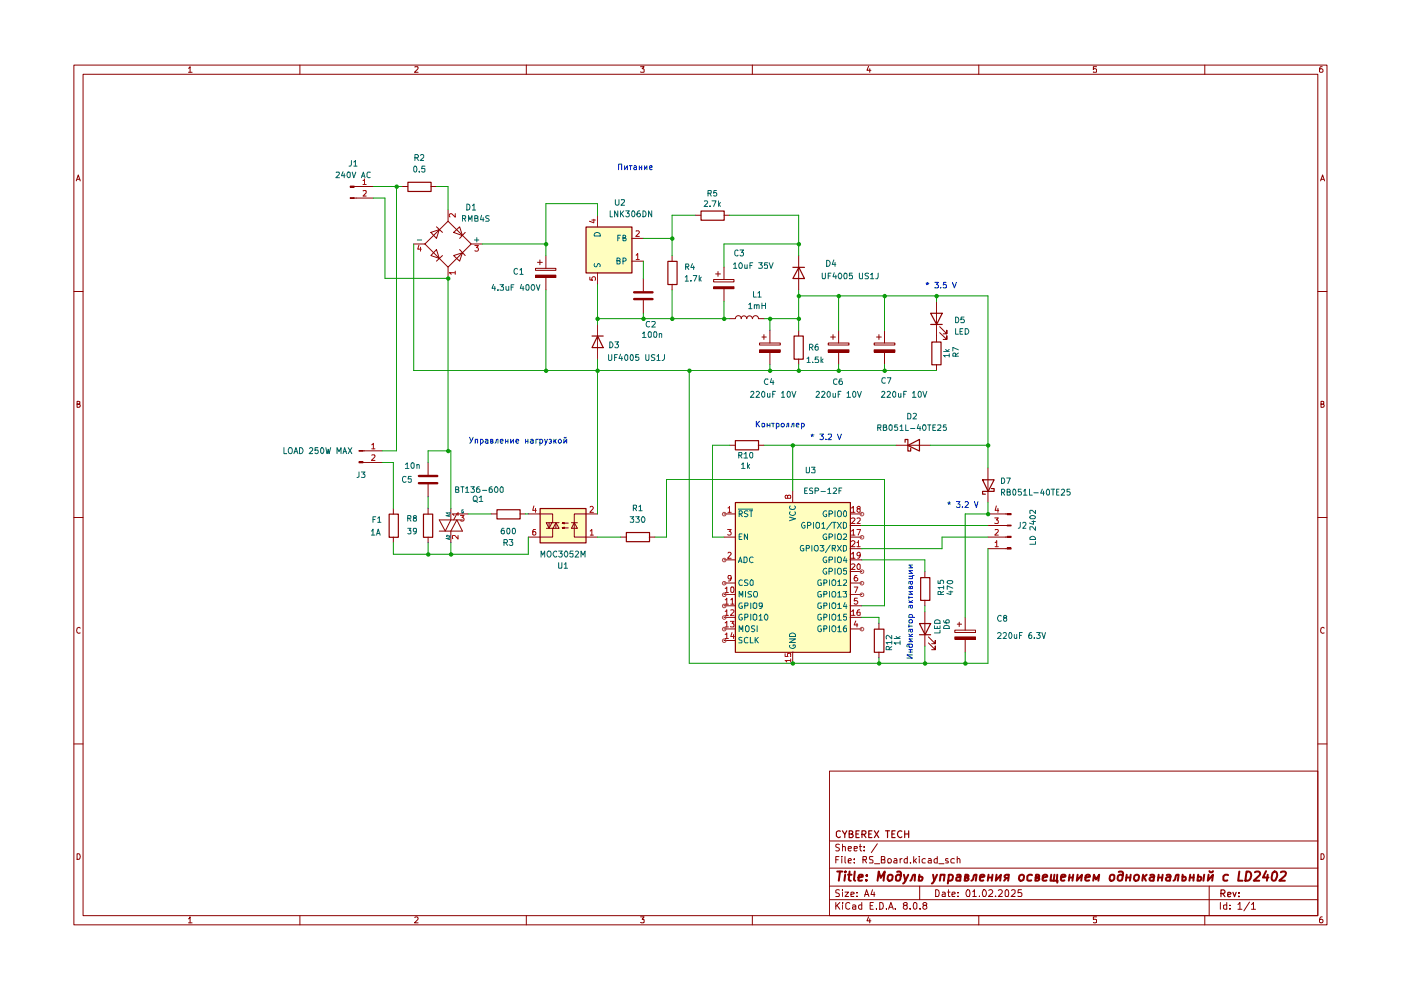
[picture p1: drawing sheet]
<svg xmlns="http://www.w3.org/2000/svg" width="297mm" height="210mm" viewBox="0 0 297 210" stroke-linecap="round" stroke-linejoin="round" font-family="sans-serif">
<g fill="none" stroke="#8c0000" stroke-width=".21">
<path d="M15.7 13.8h265.6v182.3h-265.6zM17.6 15.7h261.8v178.4h-261.8zM40 14.5l.3-.4v1.2M40 15.3h.7M63.6 13.8v1.9M88 14.2l.6-.1v.4l-.7 .8h.7M111.6 13.8v1.9M135.8 14.1h.8l-.5 .5 .5 .1v.5h-.8M159.5 13.8v1.9M184.1 14.1l-.3 .8h.9M184.4 14.6v.7M207.5 13.8v1.9"/>
<path d="M232.5 14.1h-.7v.6l.2-.1 .5 .1-.1 .6-.6-.1M255.4 13.8v1.9M280.3 14.1l-.4 .1a.94 .94 0 0 0 0 1.1h.4l.2-.1v-.4l-.3-.2h-.2l-.3 .2M16.2 38.4l.4-1.3 .4 1.3M16.3 38h.6M280 38.4l.4-1.3 .4 1.3M280.1 38h.6M15.7 61.8h1.9M279.4 61.8h1.9M16.3 85.7l.6-.1v-.4l-.6-.1v1.3h.5l.2-.5-.3-.2M280.1 85.7l.6-.1v-.4l-.6-.1v1.3l.6-.1 .1-.4-.3-.2M15.7 109.7h1.9"/>
<path d="M279.4 109.7h1.9M17 133.2l-.2-.2a.65 .65 0 0 0-.5 .6 .65 .65 0 0 0 .5 .7l.2-.1M280.8 133.2l-.3-.2a.65 .65 0 0 0-.5 .6 .65 .65 0 0 0 .5 .7l.3-.1M15.7 157.7h1.9M279.4 157.7h1.9M175.9 163.5h103.5v30.6h-103.5zM175.9 178.3h103.5M178 179.1l-.5-.1-.3 .2v.3l.8 .5-.3 .4-.5-.1M178.6 179.6l.6-.1v.9M178.6 179v1.4M179.8 179.9l.7-.1-.1-.3h-.5l-.1 .2 .1 .6h.5M181.1 179.9l.7-.1-.1-.3h-.6v.8h.6"/>
<path d="M182.2 179.5h.5M182.4 179v1.2l.3 .2M183.2 179.5v.2M186 178.9l-1.3 1.9M16.3 181a.66 .66 0 0 1 .7 .5 .66 .66 0 0 1-.2 .7h-.5zM40 194.8l.3-.4v1.3M40 195.7h.7M63.6 194.1v2M88 194.6l.4-.2 .2 .4-.7 .9h.7M111.6 194.1v2M135.8 194.4h.8l-.5 .5 .5 .1v.6h-.8M159.5 194.1v2"/>
<path d="M175.9 190.8h103.5M175.9 187.9h103.5M175.9 184.1h103.5M177.2 191.3v1.5M177.2 182.3h.5M177.5 191.9l.6 .9M177.9 181.6h-.7v1.4M178 188.7h-.7v.6a.53 .53 0 0 1 .5 .2 .53 .53 0 0 1 .1 .6h-.7M178.1 191.3l-.9 .9M178.5 181.6v.1M178.5 182v1M178.6 191.3v.2"/>
<path d="M178.6 188.6v.2M178.6 189.1v1M178.6 191.9v.9M179.2 189.1h.7l-.7 1h.7M179.2 181.6v1.2l.1 .2M179.8 182.5l.7-.1-.2-.4-.4 .1-.1 .7 .1 .2h.5M180.2 191.5l-.5-.2-.4 .4 .1 .9 .3 .2 .5-.2M180.4 189.7l.7-.2-.1-.3h-.6v.9h.6M180.8 191.9h.4l.2 .1v.8M181.1 182.9v.1M181.1 182.1v.2M181.4 192.2l-.6 .1v.4h.6"/>
<path d="M181.7 190v.1M181.7 189.2v.1M182.7 191.9h-.4l-.3 .2v.4l.3 .3 .4-.1M182.7 191.3v1.5M183 182.3h.6v-.7h-.6v1.4M183.2 180.3v.1M183.3 190.1l.4-1.5 .5 1.5M183.3 182.3l.4 .7M183.4 189.7h.7M184.1 194.4l-.3 .8h.9M184.4 194.8v.9M184.5 192h.5"/>
<path d="M185 188.6l-.3 1.1h.8M185.1 181.6h-.7a.53 .53 0 0 0 0 .6 .53 .53 0 0 0 .6 .2v.6h-.7M185.2 191.3h-.7v1.5h.7M185.3 189.1v1M185.4 183.1h1.1M185.8 192.6v.2M186.5 191.3l.7 .2v1.1l-.3 .2h-.4zM186.9 182.3l.6-.2 .1-.2-.1-.3h-.6v1.4h.6l.1-.6-.3-.1M188 192.6v.2M188.3 182.1a.45 .45 0 0 1 .7 .2l-.1 .6-.6 .1zM188.4 192.8l.5-1.5 .5 1.5M188.6 192.4h.6"/>
<path d="M189.6 182.1l.4-.1 .2 .3v.7h-.6l-.1-.4 .7-.2M189.8 192.6v.2M190.8 182v1M191.3 182l-.5 .3M191.9 191.9h-.3l-.1-.3a.46 .46 0 0 1 .4-.3 .46 .46 0 0 1 .5 .3l-.1 .3-.6 .1a.43 .43 0 0 0-.1 .6 .43 .43 0 0 0 .6 .1 .43 .43 0 0 0 .1-.6l-.2-.2M192.4 181.6v1.4h-.5l-.2-.7 .2-.3 .5 .1M193 192.6v.2M193 182.9v.1M193.7 191.5l.4-.2 .3 .3v.9l-.3 .3a.82 .82 0 0 1-.4-1.3zM193.7 181.6v1.4M193.9 182.5l.4 .5M194.3 182l-.6 .6"/>
<path d="M194.9 181.6v.1M194.9 182v1M195 187.9v2.9M195.1 192.6v.2M195.9 191.9l-.2-.2 .2-.4 .6 .3-.2 .3h-.4l-.2 .2v.4l.2 .3a.45 .45 0 0 0 .5-.2 .45 .45 0 0 0 0-.5l-.2-.2M196.2 182.1a.45 .45 0 0 0-.7 .2l.1 .6 .6 .1M196.8 182.1l.5-.1 .1 .3v.7h-.6v-.4l.6-.2M198.4 188.6a.8 .8 0 0 1 .8 .6 .8 .8 0 0 1-.3 .9h-.5zM198.7 181.6v1.4l-.6-.1-.1-.6a.45 .45 0 0 1 .7-.2M199.1 183.1h1.1M199.8 189.2l.4-.1 .2 .2v.8h-.6l-.1-.4 .7-.2M200.9 189.1h.5"/>
<path d="M201 182.1h-.5v.4l.6 .2-.1 .3h-.5M201.1 188.6v1.3l.1 .2h.2M201.8 189.7l.7-.2-.1-.4h-.4l-.2 .2v.6l.1 .2h.5M202.4 182.1a.52 .52 0 0 0-.8 .2l.2 .7h.6M202.9 182.2l.2-.2 .4 .1v.9M202.9 181.6v1.4M203.1 190v.1M203.1 189.2v.1M205.1 188.6a.89 .89 0 0 1 .4 1.5h-.4l-.3-.5 .1-.6zM206.2 189.1l.4-.5v1.5M206.2 190.1h.8M207.5 194.1v2"/>
<path d="M207.7 190v.1M208.4 188.7l.2-.1a.87 .87 0 0 1 .3 1.5h-.5l-.1-.5zM209.6 188.8l.6-.2 .3 .5-.1 .2-.9 .8h1M211.1 190v.1M211.7 188.8l.6-.2 .2 .4-.1 .3-.7 .8h.8M213.2 188.8l.2-.2a.96 .96 0 0 1 .3 1.5h-.4l-.2-.3zM214.5 188.8l.1-.2 .5 .1 .1 .6-.8 .8h.8M216.6 188.6h-.7l-.1 .7h.8v.7h-.8M232.5 194.4h-.7v.6h.7v.6h-.7M255.4 194.1v2M256.4 187.9v6.2M258.7 191.3v1.5"/>
<path d="M260.1 191.9h-.7v.7l.3 .2 .4-.1M260.1 191.3v1.5M260.8 192.6v.2M260.8 191.9v.1M262.5 191.8l.4-.5v1.5M262.5 192.8h.8M264.9 191.3l-1.2 1.8M265.3 191.8l.5-.5v1.5M265.3 192.8h.9M280.1 181a.66 .66 0 0 1 .6 .5 .66 .66 0 0 1-.2 .7h-.4zM280.3 194.4a.72 .72 0 0 0-.5 .5 .72 .72 0 0 0 .2 .8l.4-.1a.42 .42 0 0 0 0-.6 .42 .42 0 0 0-.6 0l-.1 .2"/>
</g>
<g fill="none" stroke="#8c0000" stroke-width=".25">
<path d="M178.2 176.2l-.4-.1-.5 .4v.7l.5 .4 .4-.2M178.6 176.1l.5 .8 .4-.8M179.1 176.9v.7M180 176.8h.6l.2-.2-.1-.4-.7-.1v1.5h.6l.3-.3v-.2l-.3-.3M181.5 176.8h.5M182.2 176.1h-.7v1.5h.7M182.8 176.9h.5l.3-.2-.1-.5-.7-.1v1.5M183.1 176.9l.5 .7M184.2 176.8h.5M184.9 176.1h-.7v1.5h.7M185.4 176.1l.9 1.5M186.3 176.1l-.9 1.5"/>
<path d="M187.7 176.1h.9M188.2 176.1v1.5M189.1 176.8h.5M189.8 176.1h-.7v1.5h.7M191.2 176.2a.67 .67 0 0 0-.9 .6 .67 .67 0 0 0 .8 .7l.1-.1M191.8 176.8h.9M191.8 176.1v1.5M192.7 176.1v1.5M258.9 189.4h.7l.1-.5-.2-.2h-.6v1.4M259.2 189.4l.5 .7M260.3 189.7l.7-.2-.1-.2h-.6v.7h.6M261.4 189.2l.3 .9 .4-.9"/>
<path d="M262.7 190v.1M262.7 189.3v.1"/>
</g>
<g fill="none" stroke="#8c0000" stroke-width=".42">
<path d="M177.5 184.8h1.1M178.1 184.8l-.3 1.9M179.2 185.5l-.2 1.2M179.3 184.8l-.2 .1 .1 .1 .1-.2-.1 .2M179.8 185.5h.8M180.1 184.8l-.1 1.7 .4 .2M181.2 184.8l-.1 1.7 .2 .2M182 186.1l.9-.2v-.4h-.6l-.2 .2-.1 .9h.8M183.7 186.6v.1M183.8 185.5v.2M186.1 186.7l.2-1.9 .4 1.3 .9-1.3-.3 1.9M188.3 185.6l.6-.1 .4 .3-.2 .8-.3 .1a.46 .46 0 0 1-.6-.4z"/>
<path d="M190.2 184.9l.5-.1 .4 .3-.4 1.5-.5 .1-.3-.1v-.8a.72 .72 0 0 1 1.1-.3l.1 .1M191.6 185.5l.4 1.2M192.6 185.5l-.6 1.2-.5 .6M193 186.7l.2-.1 .4-1.1h.4l-.1 1.2M194.9 185.5l-.1 1.2 .7-.1v-.6l-.6-.1M197.8 185.5l.3 1.2M198.7 185.5l-.6 1.2-.5 .6M199.3 186.7l.1-1.2h.9l-.2 1.2M201.1 185.5a.6 .6 0 0 1 1 .3l-.2 .8-.4 .1-.5-.1M201.2 185.5l-.2 1.8M202.9 185.5h.8l-.1 1.2M203.7 185.9l-.7 .1-.3 .2v.4h.9"/>
<path d="M204.6 186.1l.6-.1 .2-.2-.1-.3h-.6l-.2 1.2h.5l.4-.2-.1-.4h-.3M206 186.7l.3-.2 .2-1h.6l-.2 1.2M207.7 186.1l1-.2v-.4a.6 .6 0 0 0-.9 .2v.9h.7M209.5 186.1h.9M209.6 185.5l-.2 1.2M210.4 185.5l-.1 1.2M211.3 185.5l-.2 1.2 1.1-1.2-.2 1.2M213.4 186.1l-.5 .6M213.7 186.1h-.6l-.1-.4 .3-.2h.6l-.2 1.2M216.2 185.6l.6-.1 .3 .3-.1 .8-.4 .1a.46 .46 0 0 1-.6-.4zM218.8 185.5a.72 .72 0 0 0-1 .3v.8l.3 .1 .6-.1M219.6 186.1l.6-.1 .1-.2v-.3h-.6l-.2 1.2h.5l.3-.2v-.4h-.3"/>
<path d="M221.1 186.1l.9-.2v-.4a.6 .6 0 0 0-.9 .2v.9h.8M222.9 185.5l-.2 1.2h1.4l.1-1.2M223.6 185.5l-.2 1.2M224.1 186.7h.1v.5M224.9 186.1l.9-.2v-.4h-.5l-.3 .2v.9h.7M226.7 186.1h.8M226.8 185.5l-.2 1.2M227.5 185.5l-.1 1.2M228.5 185.5l-.2 1.2 1.1-1.2-.2 1.2M230.2 186.1l.9-.2-.1-.4a.6 .6 0 0 0-.8 .2v.9h.7M231.8 186.7l.1-1.2 .5 1 .6-1-.1 1.2M235.4 185.6l.3-.1 .6 .1v.7l-.5 .4-.5-.1-.1-.3z"/>
<path d="M237.2 184.9a.6 .6 0 0 1 .9 .2l-.1 1.2a.52 .52 0 0 1-.6 .4 .52 .52 0 0 1-.5-.4l.1-.5a.63 .63 0 0 1 1-.2M238.8 186.1h.8M238.9 185.5l-.2 1.2M239.7 185.5l-.1 1.2M240.6 185.6l.3-.1h.4l.2 .3-.1 .5a.52 .52 0 0 1-.5 .4 .52 .52 0 0 1-.5-.4zM242.4 185.5l-.2 1.2M242.5 186l.5 .7M243.1 185.5l-.8 .6M243.9 185.5h.7v1.2M244.7 185.9l-.6 .1-.4 .2 .1 .4h.8M245.6 186.1h.8M245.7 185.5l-.2 1.2"/>
<path d="M246.5 185.5l-.2 1.2M247.4 185.5h.7l-.1 1.2M248.2 185.9l-.7 .1-.3 .2 .1 .4h.7M248.8 186.7l.3-.2 .3-1h.5l-.2 1.2M250.7 185.5v1.2l.5-.1 .2-.1-.1-.5-.6-.1M252.3 186.1h.8M252.3 185.5l-.1 1.2M253.1 185.5l-.1 1.2M254 185.5l-.1 1.2 .7-.1v-.6l-.6-.1M255.3 185.5l-.2 1.2M256.2 185.5l-.1 1.2 1.1-1.2-.2 1.2M256.4 184.7l.1 .2a.45 .45 0 0 0 .7-.2"/>
<path d="M260.4 185.5a.72 .72 0 0 0-1 .3l.1 .8h.7M262.8 184.8l-.3 1.9h.9M264.3 184.8h.4a1.05 1.05 0 0 1 .5 1.2 1.05 1.05 0 0 1-1.2 .7zM266.1 185l.7-.2 .3 .2 .1 .4-1.4 1.3h1.2M268.4 184.7l-.6 1.4h1.1M268.8 185.5l-.2 1.2M269.8 185.1l.6-.3a1.15 1.15 0 0 1-.3 1.9l-.3-.1-.2-.3zM271.6 185l.7-.2 .4 .3-.2 .5-1.3 1.1h1.2"/>
</g>
<g fill="#fffebf">
<path d="M124.2 48.1h9.7v9.7h-9.7z"/>
<path d="M155.9 106.5h24.4v31.8h-24.4z"/>
<path d="M114.5 107.8h9.7v7.3h-9.7z"/>
</g>
<path d="M185.3 72.7h4.4v.5h-4.4zM185.3 74.2h4.4v.5h-4.4zM185.8 71.5h1.1M186.4 71v1" fill="none" stroke="#8c0000" stroke-width=".21"/>
<path d="M185.3 74.2h4.4v.5h-4.4z" fill="#8c0000"/>
<g fill="none" stroke="#8c0000" stroke-width=".21">
<path d="M85.3 39.5h1.1M91.4 39.5h1.1M87.7 51.7h2.4M90.1 51.7l4.9-4.8 4.9 4.8-4.9 4.9zM91.4 49.3l1.7-.6-.6 1.8zM92.5 52.9l.6 1.9-1.7-.6zM92.5 48.1l1.3 1.2M93.8 54.2l-1.3 1.2M95 44.4v2.5M95 56.6v2.4M96.2 49.3l1.3-1.2 .5 1.9zM96.2 54.2l1.8-.6-.5 1.8z"/>
<path d="M97.5 52.9l1.1 1.3M98.6 49.3l-1.1 1.2M99.9 51.7h2.4M113.5 56.9h4.4v.4h-4.4zM113.5 58.3h4.4v.5h-4.4zM114 55.6h1M114.5 55.1v1M126.7 45.6v2.5M126.7 57.8v2.5M133.9 55.4h2.5M133.9 50.5h2.5M136.4 59v2.7"/>
<path d="M142.5 54.2v1.2M136.4 63.7v2.7M142.5 60.3v1.2M187.5 70v2.7M187.5 74.7v2.6M198.5 63.9v8.6M198.5 77.3v1.3M199.2 70.5l1.5 1.5v-.8v.8h-.7M199.2 69.3l1.5 1.5v-.8v.8h-.7M190 94.4h7.3"/>
</g>
<path d="M86.5 38.7h4.9v1.9h-4.9zM124.2 48.1h9.8v9.8h-9.8zM141.6 55.4h2v4.9h-2zM197.3 66.4h2.5l-1.2 2.4zM197.3 68.8h2.5M197.6 72.5h1.9v4.8h-1.9zM191.9 93.8v-.6h.6v2.4h.6v-.6M192.5 94.4l2.4-1.2v2.4z" fill="none" stroke="#8c0000" stroke-width=".25"/>
<path d="M88.5 50.9h.9M100.6 50.9h.9M101.1 50.4v.9M126.1 49.5a.67 .67 0 0 1 .8-.2 .67 .67 0 0 1 .4 .7h-1.3zM126.1 55.9l-.1 .5 .2 .2h.3l.3-.7 .5 .2-.1 .5M130.8 55.3h.5l.2-.4-.3-.2h-.4v1.3h.5l.2-.2v-.3l-.3-.2M131 50.5h.4M131.6 49.9h-.6v1.2M132.1 55.4l.6-.1 .1-.4-.3-.2h-.4v1.3M132.1 50.5l.5-.1v-.4l-.5-.1v1.2h.5l.2-.5-.4-.1" fill="none" stroke="#006664" stroke-width=".21"/>
<path d="M88.8 52l-.2 .8h.7M89.2 52.4v.9M96.5 57.8h-1.3l.5 .4M96.5 45.3v.8l-.8-.8-.5 .3 .2 .4M96.5 57.5v.7M100.7 52.1h.7l-.4 .4 .4 .2-.1 .5h-.6M125.1 58.8v.6h.5l-.1-.5 .2-.2h.4l.1 .1v.6M125.5 46.7h.7M125.9 46.5v.7l-.9-.3M134.9 54.1l.3-.3v1.2M134.9 49l.5-.1 .2 .4-.8 .8h.8M134.9 55h.7" fill="none" stroke="#b40000" stroke-width=".21"/>
<path d="M134.5 62h3.8M134.5 63.4h3.8" fill="none" stroke="#8c0000" stroke-width=".51"/>
<path d="M113.5 58.3h4.4v.5h-4.4z" fill="#8c0000"/>
<g fill="none" stroke="#8c0000" stroke-width=".21">
<path d="M115.7 54.2v2.7M115.7 58.8v2.7M147.4 45.6h1.2M153.5 45.6h1.2M126.7 68.7v7.4M154.7 94.4h1.2M160.8 94.4h1.2M209.5 99.2v7.3M153.5 109h2.4M153.5 113.9h2.4M153.5 118.7h2.4M168.1 104.1v2.4"/>
<path d="M180.3 109h2.4M180.3 113.9h2.4M180.3 118.7h2.4M180.3 116.3h2.4M180.3 111.4h2.4M153.5 126.1h2.4M153.5 128.4h2.4M153.5 130.9h2.4M153.5 133.3h2.4M153.5 135.8h2.4M153.5 123.6h2.4M168.1 138.3v2.3"/>
<path d="M180.3 126.1h2.4M180.3 128.4h2.4M180.3 130.9h2.4M180.3 133.3h2.4M180.3 121.2h2.4M180.3 123.6h2.4M202.4 133.6h4.4v.5h-4.4zM202.4 135h4.4v.6h-4.4zM202.9 132.3h1M203.4 131.9v.9"/>
</g>
<path d="M148.6 44.7h4.9v2h-4.9zM125.5 71.2h2.4M126.7 71.2l1.2 2.5h-2.4zM155.9 93.4h4.9v2h-4.9zM155.9 106.6h24.4v31.7h-24.4zM208.3 101.7h2.5l-1.3 2.5zM210.2 103.6h.6v.6h-2.5v.6h.6" fill="none" stroke="#8c0000" stroke-width=".25"/>
<g fill="none" stroke="#006664" stroke-width=".21">
<path d="M156.5 119.3l.5-1.2 .3 1.2M156.5 107.9h3.1M156.6 119h.6M156.7 109l.6-.1v-.5l-.6-.1v1.3M156.7 113.8h.4M157 109l.4 .6M157.3 113.2h-.6v1.2h.6M157.7 118.1h.5l.2 .3v.6l-.3 .3h-.4zM158.5 113.2v1.2l-.7-1.2v1.2M158.6 108.4l-.5-.1-.3 .2 .2 .4 .6 .3-.3 .4-.5-.1M158.9 108.3h.7M159.3 108.3v1.3"/>
<path d="M159.7 118.2l-.5-.1-.3 .3 .1 .7 .3 .2 .4-.1M167.4 109.6l1.3 .4-1.3 .4M167.6 108.5l-.2 .2a.6 .6 0 0 0 .7 .6 .6 .6 0 0 0 .5-.8h-.1M167.6 107.3l-.2 .2a.65 .65 0 0 0 .6 .5 .65 .65 0 0 0 .7-.5l-.2-.2M170.3 115.7h-.4a.61 .61 0 0 0-.2 .7 .61 .61 0 0 0 .7 .4v-.5h-.2M170.6 110.8l-.1-.1a.64 .64 0 0 0-.6 .6 .64 .64 0 0 0 .5 .7l.3-.2v-.4h-.3M170.9 116.2h.6v-.5h-.6v1.1M171.2 111.4h.5l.3-.4-.3-.3h-.5v1.3M172.1 115.7v1.1M172.5 110.7v1.3M172.9 115.7h.4l.1 .1a.65 .65 0 0 1-.4 1h-.1a.67 .67 0 0 1 0-1.1zM173.2 110.7l.5 .2v.9l-.5 .2a.86 .86 0 0 1 0-1.3z"/>
<path d="M173.9 115.7h.8l-.5 .4 .5 .2-.1 .5h-.7M174.2 111.1l.4-.4v1.3M174.2 112h.7M175.3 113.3a.61 .61 0 0 0-.8 .3 .61 .61 0 0 0 .3 .8h.5v-.5h-.2M175.3 108.4l-.2-.1a.6 .6 0 0 0-.6 .7 .6 .6 0 0 0 .8 .5v-.4h-.2M175.3 118.1h-.5a.66 .66 0 0 0-.3 .7 .66 .66 0 0 0 .6 .5l.2-.1v-.4h-.2M175.8 113.9h.5l.2-.3-.1-.3-.6-.1v1.2M175.8 109l.6-.1 .1-.4-.2-.2h-.5v1.3M175.8 118.7l.6-.1 .1-.3-.1-.2h-.6v1.2M176 115.6l-1 1.6M176.4 110.7l-1.1 1.6M176.4 116.2h.6l.1-.5h-.7v1.1"/>
<path d="M176.5 110.7h.8M176.7 116.2l.4 .6M176.9 110.7v1.3M177 108.3v1.3M177 113.2v1.2M177 118.1v1.2M177.5 115.7l.9 1.1M177.5 110.7l.9 1.3M177.8 113.2a.46 .46 0 0 1 .6 .4l-.2 .8h-.5a.86 .86 0 0 1 .1-1.2zM177.8 108.3a.46 .46 0 0 1 .6 .4v.4a.46 .46 0 0 1-.6 .5 .86 .86 0 0 1 0-1.3zM178.4 115.7l-.9 1.1M178.4 110.7l-.9 1.3"/>
<path d="M178.8 113.3h.7v.4l-.8 .7h.8M178.8 115.7h.5l.2 .2v.7l-.3 .2h-.4zM178.8 110.7h.4l.3 .4v.6l-.3 .3h-.4zM178.9 108.5l.3-.2 .3 .2v.8l-.3 .3a.72 .72 0 0 1-.3-1.1zM179.2 118l-.4 .9h.8M179.4 118.4v.9M156.7 126.6v-1.2l.4 .8 .4-.8v1.2M156.7 133.9v-1.2l.4 .8 .4-.8v1.2M157.3 127.8h-.4a.61 .61 0 0 0-.3 .8 .61 .61 0 0 0 .8 .3v-.4h-.3M157.3 130.3l-.1-.1a.64 .64 0 0 0-.6 .6 .64 .64 0 0 0 .5 .7l.3-.2v-.3h-.3M157.3 135.2l-.4-.1-.3 .3 .1 .2 .6 .3v.3l-.7 .1M157.4 123l-.3-.1a.67 .67 0 0 0-.5 .5 .67 .67 0 0 0 .3 .7l.5-.1"/>
<path d="M157.9 128.4h.7v-.5l-.7-.1v1.2M157.9 130.9l.7-.1v-.4l-.2-.2h-.5v1.3M158.1 132.8l.5-.1a.86 .86 0 0 1 0 1.2l-.5-.1zM158.1 125.4v1.2M158.6 135.2l-.4-.1-.4 .3v.7l.3 .2 .5-.1M158.6 123h-.7v.4l.5 .2 .2 .4-.2 .1h-.6M159.1 135.1v1.2h.6M159.2 123l.2-.1 .3 .3v.8l-.2 .1h-.3l-.2-.4zM159.2 127.8v1.2M159.2 130.2v1.3M159.3 125.5h-.6l-.1 .2 .2 .3h.3l.2 .4-.1 .2h-.6M159.7 128l.2-.2h.4l.1 .2v.9l-.2 .1-.5-.1z"/>
<path d="M159.7 130.4l.2-.2 .5 .2v.9l-.2 .2-.5-.2zM159.9 125.6l.2-.2 .4 .2 .1 .6-.2 .4h-.5l-.1-.4zM160 132.8l-.5-.1-.2 .1v.4l.7 .3-.2 .4h-.5M160.1 135.1v1.2M160.3 135.6l.5 .7M160.5 132.7v1.2M160.8 135.1l-.7 .7M161 130.6l.3-.4v1.3M161 131.5h.6M161.6 128.4l-.2 .2-.4-.1v-.6l.5-.1 .1 .2-.1 .9-.5 .1M162.4 130.2a.68 .68 0 0 1 .4 .7 .68 .68 0 0 1-.4 .6 .75 .75 0 0 1 0-1.3zM167.4 135.5h1.3l-1.3 .7h1.3"/>
<path d="M167.5 136.8l-.1 .1a.6 .6 0 0 0 .6 .6 .6 .6 0 0 0 .6-.7l-.5-.1v.3M167.5 134.5a.66 .66 0 0 1 .8-.3 .66 .66 0 0 1 .4 .8h-1.3zM174.1 130.3l-.4-.1-.3 .4v.5l.2 .3 .3 .1 .3-.2v-.3h-.3M174.1 132.8l-.4-.1-.3 .3v.6l.3 .3 .5-.1v-.5h-.3M174.1 127.8h-.5l-.2 .3v.7a.52 .52 0 0 0 .8 .1v-.4h-.3M174.1 123l-.4-.1-.3 .4v.6l.2 .2 .6-.1v-.4h-.3M174.1 125.5a.45 .45 0 0 0-.7 .1v.7l.2 .3 .6-.1v-.4h-.3M174.7 130.9l.6-.1v-.5l-.6-.1v1.3M174.7 133.3h.6v-.5l-.6-.1v1.2M174.7 128.4h.6v-.6h-.6v1.2M174.7 123.6l.6-.1v-.5l-.6-.1v1.2M174.7 126h.6v-.5l-.6-.1v1.2"/>
<path d="M175.3 120.6l-.2-.1a.64 .64 0 0 0-.6 .6 .64 .64 0 0 0 .6 .7l.2-.1v-.5h-.2M175.8 121.2h.5l.2-.5-.2-.2h-.5v1.3M175.9 122.9v1.2M175.9 125.4v1.2M175.9 127.8v1.2M175.9 130.2v1.3M175.9 132.7v1.2M176.4 130.4l.3-.2 .4 .2 .1 .7-.3 .4-.5-.2zM176.4 123.1l.3-.2 .3 .1a.87 .87 0 0 1 0 1.1h-.5l-.1-.3zM176.4 125.6l.3-.2 .4 .2 .1 .6-.2 .4h-.5l-.1-.4zM176.5 132.8h.5l.2 .3-.1 .7-.2 .1h-.4l-.1-.4zM176.5 127.8h.5a.77 .77 0 0 1-.1 1.2l-.4-.1a.87 .87 0 0 1 0-1.1z"/>
<path d="M177 120.5v1.3M177.6 130.6l.4-.4v1.3M177.6 133h.2l.2-.3v1.2M177.6 128.2l.4-.4v1.2M177.6 123.3h.2l.2-.4v1.2M177.6 125.7l.4-.3v1.2M177.6 131.5h.8M177.6 133.9h.8M177.6 129h.8M177.6 124.1h.8M177.6 126.6h.8M177.8 120.5a.46 .46 0 0 1 .6 .4v.4a.46 .46 0 0 1-.6 .5 .86 .86 0 0 1 0-1.3z"/>
<path d="M178.7 125.4h.8l-.3 .4 .3 .2v.5h-.8M178.8 123h.7v.4l-.8 .7h.8M179.2 127.8l-.4 .8h.8M179.4 132.7h-.2a.93 .93 0 0 0-.3 1.2h.4l.2-.1v-.5l-.6-.1-.1 .1M179.4 128.2v.8M179.5 130.2h-.6l-.1 .6h.7v.5l-.2 .2h-.3l-.2-.2M179.5 120.5h-.6l-.1 .6 .6-.1 .1 .6-.2 .2h-.3l-.2-.2"/>
<circle cx="178" cy="118.7" r=".58"/>
</g>
<g fill="none" stroke="#b40000" stroke-width=".21">
<path d="M154.3 112.3h.7l-.4 .4 .4 .2-.1 .5h-.6M154.3 107.7l.4-.3v1.2M154.3 117.3l.5-.2 .2 .3-.7 1h.7M154.3 108.6h.7M167 105.2v-.1l.5-.1 .1 .1v.5l-.5 .1-.1-.6-.3-.1a.42 .42 0 0 0-.2 .7h.4l.1-.3M180.5 112.6l.4-.3v1.2M180.5 107.7l.4-.3v1.2M180.5 117.4l.4-.3v1.3M180.5 119.6l.5-.1 .3 .3-.8 .9h.8M180.5 114.8l.5-.2 .3 .3-.1 .3-.7 .7h.8M180.5 109.9l.5-.1 .3 .3-.8 .9h.8M180.5 108.6h.8"/>
<path d="M180.5 113.5h.8M180.5 118.4h.8M181.7 112.3h.8l-.6 1.2M181.7 115.1l.3-.5v1.3M181.7 109.9h.7v.4l-.7 .7h.7M181.7 115.9h.7M181.9 119.6l.2-.1 .3 .3v.8l-.2 .1-.3-.1a.78 .78 0 0 1 0-1zM181.9 107.9l-.2-.3 .2-.2h.3l.2 .4-.5 .1-.2 .2v.3l.2 .2 .5-.1v-.5l-.2-.1M182.4 117.6v.2l-.5 .1-.1-.1-.1-.5 .2-.2 .5 .2v.7l-.2 .3-.3 .1M153.8 124.8l.3-.3v1.1M153.8 127.2l.3-.4v1.3M153.8 129.6l.3-.3v1.2"/>
<path d="M153.8 132.1l.3-.4v1.2M153.8 134.5l.3-.3v1.2M153.8 125.6h.6M153.8 128.1h.6M153.8 130.5h.6M153.8 132.9h.6M153.8 135.4h.6M154.9 131.7h.7l-.4 .5 .4 .2-.1 .5-.6-.1M154.9 124.6l.2-.1h.4v1.1h-.5zM154.9 127.2l.4-.4v1.3M154.9 129.4l.5-.1 .2 .3-.7 .9h.7M154.9 128.1h.7"/>
<path d="M155 122.5l-.1 .2a.43 .43 0 0 1-.5-.1 .43 .43 0 0 1 0-.6h.5l.1 .3-.1 .8-.5 .1M155.2 134.1l-.3 .9h.8M155.5 134.5v.9M166.5 138.6v.6h.5v-.6h.6v.6M167.6 139.7v.7M180.5 129.6l.4-.3v1.2M180.5 130.5h.8M181.1 124.5h.8l-.5 1.1M181.4 131.7l-.3 .8h.8M181.7 122l-.4 .1-.2 .8 .3 .3 .4-.1 .1-.4-.3-.3h-.2l-.3 .3M181.7 132.2v.7M181.8 126.8h-.6l-.1 .6h.7l.1 .4-.3 .3h-.3l-.2-.2"/>
<path d="M182.3 129.3l-.4 .1a.94 .94 0 0 0 0 1.1l.5-.1v-.5l-.5-.1-.2 .2M167.6 140h-1.1l.3 .4"/>
</g>
<path d="M202.4 135h4.4v.6h-4.4z" fill="#8c0000"/>
<path d="M213.2 109h.3M213.2 111.4h.3M213.2 113.9h.3M213.2 116.3h.3M213.5 108.9h.9v.2h-.9zM204.6 130.9v2.7M204.6 135.6v2.7" fill="none" stroke="#8c0000" stroke-width=".21"/>
<path d="M213.5 108.9h.9v.2h-.9z" fill="#8c0000"/>
<path d="M213.5 111.3h.9v.2h-.9z" fill="none" stroke="#8c0000" stroke-width=".21"/>
<path d="M213.5 111.3h.9v.2h-.9z" fill="#8c0000"/>
<path d="M213.5 113.7h.9v.3h-.9z" fill="none" stroke="#8c0000" stroke-width=".21"/>
<path d="M213.5 113.7h.9v.3h-.9z" fill="#8c0000"/>
<path d="M213.5 116.2h.9v.2h-.9z" fill="none" stroke="#8c0000" stroke-width=".21"/>
<path d="M213.5 116.2h.9v.2h-.9z" fill="#8c0000"/>
<g fill="none" stroke="#8c0000" stroke-width=".21">
<path d="M75.1 39.5h.4M74.3 41.9h.8v.2h-.8zM75.1 42h.4M93.1 112.6h4.9l-1.1-2.4-1.3 2.4v2.5M95.6 107.8v2.4l-1.2 2.4-1.3-2.4h4.9M99.2 109h-2.3l-.7 1.2M104.1 109h1.2M110.2 109h1.2M112 109h5.2v1.8M115.8 112h2.7l-.6-1.2-.6 1.2M116.4 110.8v1.2M117 110.8l-.6 1.2-.6-1.2h2.7"/>
<path d="M117.2 112v1.9h-5.2M117.9 110.8v1.2M119.2 110.9l.4 .2v-.3l-.4 .1h1.3M119.2 111.9l.4 .1v-.2l-.4 .1h1.3M121.2 110.8h1.2M121.8 110.8l.6 1.2h-1.2zM126.7 109h-4.9v4.9h4.9M209.5 116.3h3.7M209.5 113.9h3.7M209.5 111.4h3.7M209.5 109h3.7M186.4 132.2v1.1"/>
<path d="M186.4 138.3v1.1M196.1 121.2v1.2M196.1 127.3v1.1M196.1 129.7v7.3M196.8 136.3l1.5 1.5v-.8v.8h-.8M196.8 135l1.5 1.5v-.7v.7h-.8"/>
</g>
<g fill="none" stroke="#b40000" stroke-width=".21">
<path d="M97.1 109h-1.2l.4 .3M97.1 113.5v.8l-.7-.8-.5 .1 .1 .6M97.1 108.6v.7M97.6 109.3h.8l-.4 .4 .3 .1v.6h-.7M113.2 107.3l-.3 .9h.8M113.5 112.3h-.4l-.2 .2v.9h.6v-.6l-.4-.1-.2 .2M113.5 107.8v.8M125.1 112.6l.4-.3v1.2M125.1 107.5l.5-.1 .2 .3-.7 .9h.7M125.1 113.5h.7M210.9 109.8h.8l-.5 .4 .5 .3-.1 .5-.7-.1M211 115.1l.3-.5v1.3"/>
<path d="M211 112.4l.6-.1 .1 .3-.8 .9h.8M211 115.9h.7M211.2 107.3l-.2 .9h.8M211.6 107.8v.8"/>
</g>
<path d="M105.4 108.1h4.9v1.9h-4.9zM114.5 107.8h9.7v7.3h-9.7zM185.4 133.4h2v4.9h-2zM194.9 132.2h2.4l-1.2 2.4zM194.9 134.6h2.4M195.2 122.5h1.9v4.8h-1.9z" fill="none" stroke="#8c0000" stroke-width=".25"/>
<path d="M95.2 109.2v.2M95.2 114.1v.2M95.4 109.1l-.7 .2 .7 .2M95.4 108.8h-.7l.2 .1M95.4 114l-.7 .2 .7 .2M95.4 113.5v.3l-.4-.3-.3 .1 .1 .2M95.4 108.6v.3M98.3 108.2h-.4v.5l.3 .1v-.3" fill="none" stroke="#006664" stroke-width=".21"/>
<path d="M74.3 41.9h.8v.2h-.8z" fill="#8c0000"/>
<path d="M74.3 39.5h.8v.2h-.8z" fill="none" stroke="#8c0000" stroke-width=".21"/>
<path d="M74.3 39.5h.8v.2h-.8z" fill="#8c0000"/>
<g fill="none" stroke="#8c0000" stroke-width=".21">
<path d="M75.5 39.5h3.7M75.5 42h3.7M76.1 97.9h.9v.2h-.9zM77 98h.3M77 95.6h.3M90.8 98v2.7M83.4 107.8v1.2M83.4 113.9v1.2M90.8 102.6v2.7M90.8 107.8v1.2M90.8 113.9v1.2M131.6 113.9h1.2"/>
<path d="M137.7 113.9h1.2"/>
</g>
<path d="M77 38.3h.1l.2-.4v1.2M77 39.1h.6M77 40.5h.6v.4l-.6 .7h.6" fill="none" stroke="#b40000" stroke-width=".21"/>
<path d="M88.8 100.9h3.9M88.8 102.4h3.9" fill="none" stroke="#8c0000" stroke-width=".51"/>
<path d="M82.5 109h2v4.9h-2zM89.8 109h1.9v4.9h-1.9zM132.8 112.9h4.9v2h-4.9z" fill="none" stroke="#8c0000" stroke-width=".25"/>
<path d="M76.1 97.9h.9v.2h-.9z" fill="#8c0000"/>
<path d="M76.1 95.5h.9v.2h-.9z" fill="none" stroke="#8c0000" stroke-width=".21"/>
<path d="M76.1 95.5h.9v.2h-.9z" fill="#8c0000"/>
<path d="M169.3 54.2v7.3M175.6 72.7h4.4v.5h-4.4zM175.6 74.2h4.4v.5h-4.4zM176.1 71.5h1M176.6 71v1M77.3 95.6h3.7M77.3 98h3.7" fill="none" stroke="#8c0000" stroke-width=".21"/>
<path d="M78.8 94.3l.4-.3v1.2M78.8 96.5l.6-.1 .1 .4-.8 .8h.8M78.8 95.2h.7" fill="none" stroke="#b40000" stroke-width=".21"/>
<path d="M168.1 56.7h2.5M169.4 56.7l1.2 2.4h-2.5z" fill="none" stroke="#8c0000" stroke-width=".25"/>
<path d="M175.6 74.2h4.4v.5h-4.4z" fill="#8c0000"/>
<path d="M161 72.7h4.4v.5h-4.4zM161 74.2h4.4v.5h-4.4zM161.5 71.5h1M162 71v1M177.8 70v2.7M177.8 74.7v2.6" fill="none" stroke="#8c0000" stroke-width=".21"/>
<path d="M161 74.2h4.4v.5h-4.4z" fill="#8c0000"/>
<g fill="none" stroke="#8c0000" stroke-width=".21">
<path d="M151.3 59.3h4.3v.5h-4.3zM151.7 58.1h1M152.2 57.6v1M153.5 56.6v2.7M151.3 60.8h4.3v.4h-4.3zM153.5 61.2v2.7M154.7 67.6h1.2M155.9 67.6a.61 .61 0 0 1 .6-.7 .61 .61 0 0 1 .6 .7 .59 .59 0 0 1 .6-.6 .59 .59 0 0 1 .6 .6 .59 .59 0 0 1 .6-.6 .59 .59 0 0 1 .6 .6M159.6 67.6a.64 .64 0 0 1 .6-.7 .64 .64 0 0 1 .6 .7M160.8 67.6h1.2M163.2 70v2.7M163.2 74.7v2.6"/>
<path d="M169.3 70v1.2M169.3 76.1v1.2"/>
</g>
<path d="M151.3 61h4.3" fill="none" stroke="#8c0000" stroke-width=".42"/>
<path d="M168.4 71.2h1.9v5h-1.9z" fill="none" stroke="#8c0000" stroke-width=".25"/>
<g fill="none" stroke="#009700" stroke-width=".21">
<path d="M79.2 39.5h6.1M84.1 39.5v56.1h-3.1M92.5 39.5h2.5v4.9M79.2 42h2.4v17h13.4v36.6M87.7 51.7v26.9h110.8M102.3 51.7h13.4M126.7 45.6v-2.4h-11v11M136.4 55.4v3.6M136.4 50.5h6.1M147.4 45.6h-4.9v8.6M154.7 45.6h14.6v8.6M169.3 51.7h-15.8v4.9"/>
<path d="M115.7 61.5v17.1M126.7 60.3v8.4M126.7 76.1v32.9M126.7 67.6h28M136.4 66.4v1.2M142.5 61.5v6.1M146.1 78.6v62h63.4v-24.3M153.5 63.9v3.7M162 67.6h7.3M163.2 67.6v2.4M163.2 77.3v1.3M169.3 62.7h40.2v36.5"/>
<path d="M169.3 61.5v8.5M169.3 77.3v1.3M177.8 62.7v7.3M177.8 77.3v1.3M187.5 62.7v7.3M187.5 77.3v1.3M198.5 62.7v1.2M81 98h2.4v9.8M90.8 98v-2.4h4.8v12.2M154.7 94.4h-3.7v19.5h2.5M162 94.4h28M168.1 94.4v9.7"/>
<path d="M197.3 94.4h12.2M90.8 105.3v2.5M90.8 115.1v2.4M95.6 115.1v2.4M99.2 109h4.9M111.4 109h.6M112 113.9v3.6h-28.6v-2.4M126.7 113.9h4.9M138.9 113.9h2.4v-12.2h46.2v26.7h-4.8M182.7 118.7h13.4v2.5M182.7 111.4h26.8M209.5 106.5v2.5h-4.9v21.9"/>
<path d="M209.5 113.9h-9.8v2.4h-17M182.7 130.9h3.7v1.3M186.4 139.4v1.2M196.1 128.4v1.3M196.1 137v3.6M204.6 138.3v2.3"/>
</g>
<g fill="none" stroke="#001cc5" stroke-width=".21">
<path d="M131.1 36v-1.2h.7v1.2M132.4 35.1v.9l.6-.9v.9M133.4 35.1h.6M133.7 35.1v.9M134.5 35.2l.3-.1 .2 .2v.7M135 35.5h-.5l-.1 .1 .1 .4 .5-.1M135.6 35.6h.5M135.6 35.1v.9M136.1 35.1v.9M136.7 35.1v.9l.5-.9v.9M137.8 35.6l.5-.1v-.3h-.5v.7h.5M196.6 59.9v.2"/>
<path d="M198.2 59.9h.8l-.5 .4 .5 .2v.4l-.2 .1h-.6M200.6 59.9h-.5l-.1 .6 .2-.2 .4 .1v.6h-.6M201.9 59.9l.5 1.1 .4-1.1M196.3 60h.6M196.4 60.4l.2-.3 .2 .3M199.5 61h.1M99.6 92.7l.3 .9M100.3 92.7l-.5 1.1-.2 .2M100.8 94v-.9h.5v.9M101.9 93.2l.3-.1 .2 .3v.3l-.2 .3-.3-.1M101.9 93.1v1.3M103 93.2l.3-.1 .2 .2v.7"/>
<path d="M103.5 93.5h-.5l-.1 .1 .1 .4 .5-.1M104.1 93.6l.4-.1v-.3l-.4-.1v.9h.3l.2-.3-.3-.1M105 94l.2-.2v-.6l.2-.1h.2v.9M106.1 93.6l.6-.1-.2-.4-.4 .2v.5l.2 .2 .3-.1M107.2 93.6h.5M107.2 93.1v.9M107.7 93.1v.9M108.3 93.1v.9l.6-.9v.9M109.4 93.6l.6-.1-.2-.4-.4 .2v.5l.2 .2 .3-.1M111.4 93.6h.5M111.4 93.1v.9M111.9 93.1v.9"/>
<path d="M112.5 93.2h.5v.8M113 93.5h-.4l-.2 .1 .2 .4 .4-.1M114.1 93.1h-.5v.9M114.5 93.2l.3-.1 .3 .3-.1 .5h-.5M114.5 93.1v1.3M115.5 93.1l.2 .9M116.1 93.1l-.6 1.3M116.4 93.2l.4-.1 .1 .2-.1 .3 .1 .2-.1 .2-.4-.1M116.7 93.6h.1M117.4 93.1v.9M117.6 93.5l.3 .5M117.9 93.1l-.5 .5"/>
<path d="M118.4 93.4l.4-.3 .2 .3v.3l-.4 .3-.2-.3zM119.5 93.1v.9l.6-.9v.9M119.6 92.7l.2 .2 .3-.2M160.4 89.3v1.2M160.5 89.8l.5 .7M161 89.3l-.6 .7M161.5 89.8h.6v.7l-.6-.1zM162.6 90.2h.6M162.6 89.7v.8M163.2 89.7v.8M163.6 89.7h.6M163.9 89.7v.8"/>
<path d="M164.6 89.8l.3-.1 .3 .3v.3l-.2 .2h-.4M164.6 89.7v1.2M165.7 89.8h.5l.1 .5-.2 .2h-.3l-.2-.2zM166.7 90.5l.3-.8h.2v.8M167.7 90.5l.3-.7 .1-.1h.2v.8M168.8 90.2l.6-.2-.2-.3-.4 .2v.4l.1 .2h.4M169.9 89.8l.4-.1 .2 .3v.3l-.2 .2h-.4M169.9 89.7v1.2M172 92.2h.6M172 92.5l.2-.2 .2 .2M172.2 92v.3M173.8 92h.8l-.4 .5 .4 .2-.1 .4h-.7"/>
<path d="M175.1 93.1v.1M175.6 92.1l.6-.1 .1 .5-.8 .7h.8M177.5 92l.5 1.2 .4-1.2M193.5 119.8h-.8l.8 .6h-.8M200.9 106.6h.6M201.1 106.9l.2-.2 .1 .2M201.3 106.3v.4M202.8 106.3h.7l-.4 .5 .4 .1v.5l-.2 .2h-.4l-.1-.2M204 107.4v.2M204.6 106.5l.5-.2 .2 .5-.7 .8h.7M206.6 106.3l.4 1.3 .3-1.3M192.7 131.6l.2-.2h.4l.2 .2v.4h-.8z"/>
<path d="M192.7 138.3h.8M192.7 137.8h.8M192.7 135h.8M192.7 134.5l.4 .5M192.7 126.4v.6M192.7 132.4v.6M192.7 132.8h.8M192.7 127.8h.8M192.7 127.3l.4 .5M192.7 126.7h.8M192.7 122.2h.8M192.8 136.6l-.1 .6h.8v-.5l-.2-.1-.9 .1v.5"/>
<path d="M193 133.4v.5h.5v-.5h-.8v.5M193 128.4v.5h.5v-.5h-.8v.5M193 123.3v.5h.5v-.5l-.8 .1v.4M193 124.5l.3-.2 .2 .1v.4h-.8v-.3h.3v.3M193 137.8v.5M193.5 138.9h-1.2l1.2 .6h-1.2M193.5 135.5h-.8l.8 .6h-.8M193.5 130.9v-.4l-.2-.2h-.4l-.2 .2v.4h1.2M193.5 125.4h-.8l.8 .6h-.8M193.5 121h-.8l.8 .6h-.8M193.5 134.5l-.5 .3M193.5 127.3l-.5 .4"/>
<path d="M193.8 122h-.3v.7h-.8"/>
</g>
<g fill="#009700">
<circle cx="169.4" cy="78.6" r=".47"/>
<circle cx="177.8" cy="78.6" r=".47"/>
<circle cx="187.6" cy="62.8" r=".47"/>
<circle cx="177.8" cy="62.8" r=".47"/>
<circle cx="198.6" cy="62.8" r=".47"/>
<circle cx="187.6" cy="78.6" r=".47"/>
<circle cx="115.8" cy="51.8" r=".47"/>
<circle cx="126.7" cy="78.6" r=".47"/>
<circle cx="153.5" cy="67.6" r=".47"/>
<circle cx="84.1" cy="39.6" r=".47"/>
<circle cx="136.4" cy="67.6" r=".47"/>
<circle cx="146.2" cy="78.6" r=".47"/>
<circle cx="142.5" cy="67.6" r=".47"/>
<circle cx="95" cy="59.1" r=".47"/>
<circle cx="142.5" cy="50.6" r=".47"/>
<circle cx="209.5" cy="94.4" r=".47"/>
<circle cx="209.5" cy="109" r=".47"/>
<circle cx="168.1" cy="140.7" r=".47"/>
<circle cx="204.7" cy="140.7" r=".47"/>
<circle cx="196.1" cy="140.7" r=".47"/>
<circle cx="186.4" cy="140.7" r=".47"/>
<circle cx="95" cy="95.6" r=".47"/>
<circle cx="95.6" cy="117.6" r=".47"/>
<circle cx="115.8" cy="78.6" r=".47"/>
<circle cx="90.8" cy="117.6" r=".47"/>
<circle cx="169.4" cy="51.8" r=".47"/>
<circle cx="169.4" cy="62.8" r=".47"/>
<circle cx="163.3" cy="78.6" r=".47"/>
<circle cx="163.3" cy="67.6" r=".47"/>
<circle cx="169.4" cy="67.6" r=".47"/>
<circle cx="168.1" cy="94.4" r=".47"/>
<circle cx="126.7" cy="67.6" r=".47"/>
</g>
<g fill="none" stroke="#006664" stroke-width=".21">
<path d="M71.3 36.6l.6-.1 .1 .3-.8 .9h.8M72.7 36.4l-.3 .9h.8M73 36.8v.9M73.7 36.5h.4l.2 .2v.7l-.4 .3a.84 .84 0 0 1-.2-1.2zM74.5 34v.9l-.2 .3h-.3M74.7 36.5l.3 1.2 .4-1.2M75 34.4l.4-.4v1.2M75 35.2h.7M76.6 37.7l.4-1.2 .4 1.2M76.7 37.3h.6M78.5 36.6l-.5-.1-.2 .2v.7a.45 .45 0 0 0 .7 .2M88 35.2a.68 .68 0 0 1 .4 .7 .68 .68 0 0 1-.4 .6l-.3-.3v-.7z"/>
<path d="M88 33.4h.6l.1-.4-.2-.2h-.5v1.2M88.3 33.4l.4 .6M88.9 36.3v.2M89.2 32.9l.1-.1h.4l.1 .1v.5l-.7 .6h.7M90.1 35.2h-.6l-.1 .6 .6-.1 .1 .6-.2 .2h-.3l-.2-.2M98 46.3h.6l.1-.5-.7-.1v1.2M98.4 46.3l.3 .6M99 43.3a.64 .64 0 0 1 .7 .6 .64 .64 0 0 1-.7 .6zM99.3 46.9v-1.2l.4 .9 .4-.9v1.2M100.2 43.6l.3-.3v1.2M100.2 44.5h.6M100.7 46.3h.4l.2-.2v-.3l-.6-.1v1.2h.6v-.5l-.2-.1"/>
<path d="M102.1 45.6l-.2 1h.7M102.4 46.1v.8M103.7 45.8h-.7v.3l.2 .2h.3l.2 .4-.2 .2h-.5M109.7 57.1l-.2-.2a.65 .65 0 0 0-.5 .6 .65 .65 0 0 0 .5 .7l.2-.2M110.2 57.2l.4-.3v1.3M110.2 58.2h.7M129.4 44.7v1.3h.5M130.5 42.3v1l.2 .2 .4-.1 .1-.1v-1M131 44.7v1.3l-.7-1.3v1.3M131.6 44.7v1.3M131.7 42.4l.6-.1 .1 .4-.7 .8h.7M131.7 45.3l.5 .7"/>
<path d="M132.2 44.7l-.6 .8M132.7 44.7h.7l-.4 .5 .4 .3-.1 .4-.5 .1-.1-.2M134.2 44.7a.68 .68 0 0 1 .4 .6 .68 .68 0 0 1-.4 .7l-.3-.3v-.7zM135.6 44.7a.72 .72 0 0 0-.6 .5 .72 .72 0 0 0 .3 .8h.3l.2-.3v-.2l-.2-.3-.5 .1-.1 .2M136.3 44.7a.64 .64 0 0 1 .7 .6 .64 .64 0 0 1-.7 .7zM138.2 44.7v1.3l-.7-1.3v1.3M145.3 58.8l.3-.4v1.2M145.3 59.6h.7M145.4 56.6h.5l.1-.2v-.4h-.6v1.1M145.6 56.6l.4 .5M146.5 59.5v.1M146.8 55.9l-.3 .8h.7"/>
<path d="M147 58.4h.7l-.5 1.2M147.1 56.4v.7M148.3 58.4v1.2M148.3 59.1l.4 .5M148.7 58.8l-.4 .5M149.4 42.7l.5-.1 .1 .3-.7 .9h.7M150.1 41h.6l.1-.5-.7-.1v1.2M150.5 41l.3 .6M150.5 43.7v.1M151 42.6h.8l-.5 1.2M151.9 40.4h-.5l-.1 .6 .2-.2 .4 .1v.6h-.6M152.3 42.6v1.2"/>
<path d="M152.4 43.3l.3 .5M152.7 42.9l-.4 .5M155.5 56l.4-.3v1.2M155.5 56.9h.7M156.5 53.2l-.4-.2-.3 .3 .1 .8 .2 .2 .4-.2M156.8 55.8l.3-.1a.84 .84 0 0 1 .1 1.2l-.4-.1a.78 .78 0 0 1 0-1zM156.9 53h.7l-.4 .5h.4v.7l-.5 .1-.2-.2M157.9 56.1v.8l.5-.1M158.4 56.1v.8M159 56.3h.4M159.6 55.7h-.6v1.2M160.9 55.7h.7l-.4 .4 .4 .3v.3l-.1 .2-.6-.1"/>
<path d="M162.7 55.7h-.6v.6l.1-.2h.4l.1 .2v.5h-.6M163.1 55.7l.4 1.2 .4-1.2M174.3 57.9l.1 1.2h.5l.1-1.2M175.3 55.2a.65 .65 0 0 1 .7 .6 .65 .65 0 0 1-.7 .7zM175.6 58.5h.4M176.2 57.9h-.6v1.2M176.8 55.1l-.4 .9h.8M176.9 57.8l-.3 .9h.8M177 55.6v.9M177.2 58.3v.8M177.9 58l.2-.1a.77 .77 0 0 1 .2 1.2h-.4a.94 .94 0 0 1 0-1.1zM179 58l.3-.1 .3 .3v.6l-.2 .3-.4-.1z"/>
<path d="M180.7 57.9h-.6v.5a.45 .45 0 0 1 .6 .1 .45 .45 0 0 1 0 .6l-.6-.1M182.2 57.9l.1 1.2 .6-.1v-1.1M184.1 58h-.6l-.1 .3 .2 .2h.3l.2 .3-.1 .3h-.6M184.6 58.3l.3-.4v1.2M184.6 59.1h.7M186.2 57.9v.9l-.2 .3h-.3M104.6 60.3l-.3 .8h.8M104.9 60.7v.9M105.6 61.5v.1M106 60.4h.8l-.5 .4 .5 .1v.6h-.8M107.3 60.7v.7l.1 .2 .5-.1M107.9 60.7v.9"/>
<path d="M108.4 60.9h.4M109 60.4h-.6v1.2M110.6 60.3l-.3 .8h.8M110.9 60.7v.9M111.5 60.5l.2-.1h.3a.86 .86 0 0 1-.1 1.2l-.4-.3zM112.8 60.4l.4 .1a.66 .66 0 0 1-.3 1.1 .84 .84 0 0 1-.1-1.2zM113.7 60.4l.4 1.2 .4-1.2M129 75.2v1.1l.2 .2 .4-.1 .1-.2v-1M129.3 72.5a.64 .64 0 0 1 .7 .6 .64 .64 0 0 1-.7 .6zM130.3 75.8h.4M130.4 72.5h.7l-.4 .5 .4 .1v.4l-.2 .2h-.3l-.2-.1M130.9 75.2h-.6v1.3"/>
<path d="M131.6 75.1l-.4 .9h.8M131.8 75.6v.9M132.6 75.3l.2-.1 .3 .2v.8l-.3 .3a.71 .71 0 0 1-.2-1.2zM133.7 75.3l.3-.1a.78 .78 0 0 1-.1 1.3l-.3-.6zM135.4 75.2h-.6v.6l.5-.1 .2 .2v.3l-.3 .3-.4-.2M136.2 70.7l.4-.3v1.1M136.2 71.5h.8M136.9 75.2v1l.3 .3 .4-.3v-1M137.5 70.4h.4l.2 .1v.8l-.3 .2h-.3zM137.8 68.2h-.6a.61 .61 0 0 0-.2 .7 .61 .61 0 0 0 .8 .4M138.2 68.2h.6l.1 .1v.4l-.7 .6h.7M138.6 70.5l.2-.1h.3a.91 .91 0 0 1-.1 1.1l-.4-.2z"/>
<path d="M138.9 75.3h-.7v.4l.5 .2 .2 .3-.3 .3-.5-.1M139.3 75.5l.3-.3v1.3M139.3 76.5h.7M139.8 70.9l.2-.2 .3 .1v.7M139.8 70.7v.8M140.9 75.2v.8l-.5 .5M158.7 64.6l.4-.3v1.1M158.7 65.4h.7M159.8 61.8v1.2h.6M159.9 64.8l.2-.2 .3 .1v.7M159.9 64.6v.8M160.4 64.8l.2-.2 .4 .1v.7"/>
<path d="M160.7 62.1l.3-.3v1.2M160.7 63h.7M161.5 64.3v1.1M161.5 64.8h.8M162.3 64.3v1.1M171.1 76l.3-.3v1.2M171.1 76.9h.7M171.6 73.7h.5l.3-.5-.3-.2h-.5v1.3M172 73.7l.4 .6M172.3 76.8v.1M173.4 73h-.3a.93 .93 0 0 0-.2 1.2l.3 .1 .3-.2v-.5l-.6-.1-.1 .2M173.5 75.7h-.6l-.1 .6 .2-.2h.3l.3 .3v.3l-.2 .2-.6-.1"/>
<path d="M174.1 75.7v1.2M174.2 76.5l.3 .4M174.5 76.1l-.4 .4M200.1 74.5h1.2M200.5 74.1l.4 .4M201.3 75.4h-1.2l.3 .3M201.3 75v.7M201.3 74.1l-.5 .3M202.6 69.7v1.2h.6M202.6 75.5v-.6h-.5l-.1 .6h1.2M202.6 67.2a.66 .66 0 0 1 .7 .5 .66 .66 0 0 1-.3 .7h-.4zM203.2 74.2l-1.2-.5v.7"/>
<path d="M203.2 74.8l-.6 .5M203.5 70.3h.5M204.1 69.7h-.6v1.2h.6M204.4 67.2h-.6l-.1 .6 .2-.2h.3l.3 .3v.3l-.2 .2-.6-.1M204.6 69.7h.5a.66 .66 0 0 1 .3 .8 .66 .66 0 0 1-.8 .4zM60.2 94.9v1.3h.6M61.2 95.1l.5-.2a.86 .86 0 0 1 0 1.3 .46 .46 0 0 1-.6-.4zM62.3 96.2l.4-1.3 .5 1.3M62.4 95.8h.6M63.5 94.9a.65 .65 0 0 1 .8 .6 .65 .65 0 0 1-.8 .7zM65.6 95.1l.2-.2h.3l.2 .2v.3l-.8 .8h.8M67.4 94.9h-.6v.6l.6-.1 .1 .2-.1 .5-.4 .1-.2-.2"/>
<path d="M68.2 94.9a.68 .68 0 0 1 .5 .6 .68 .68 0 0 1-.5 .7l-.2-.3v-.7zM69.1 94.9l.2 1.3 .3-1 .2 1 .3-1.3M71.5 96.2v-1.3l.4 .9 .4-.9v1.3M72.7 96.2l.4-1.3 .4 1.3M72.8 95.8h.6M73.8 94.9l.8 1.3M74.6 94.9l-.8 1.3M85.9 98.5l.5-.4v1.2M85.9 99.3h.8M87.3 98.1h.3l.2 .2v.8l-.2 .1a.6 .6 0 0 1-.5-.4 .6 .6 0 0 1 .2-.7zM88.4 98.6l.2-.1 .3 .1v.7M88.4 98.5v.8"/>
<path d="M156.6 96.5h.6v-.6h-.6v1.2M156.9 96.5l.4 .6M157.2 98.5l.4-.4v1.2M157.2 99.3h.8M157.7 96.3l.5-.4v1.2M157.7 97.1h.8M158.5 98.1v1.2M158.6 98.8l.3 .5M158.9 98.5l-.4 .5M159.1 95.9h.3l.2 .2v.8l-.3 .2a.84 .84 0 0 1-.2-1.2zM159.2 83.1l.4-.1 .3 .3-.8 .9h.8M160.4 83.1l.4-.1 .2 .3-.7 .9h.7"/>
<path d="M161.6 83.1l.3-.1 .2 .2v.8l-.2 .2a.71 .71 0 0 1-.3-1.1zM162.7 83.4v.8h.4l.1-.1M162.8 80.4l-.5-.1a.61 .61 0 0 0-.2 .8 .61 .61 0 0 0 .7 .3M163.2 83.4v.8M163.6 80.3l-.3 .8h.8M163.8 83.6h.4M163.9 80.7v.8M164.4 83h-.6v1.2M165.7 83.3h.2l.1-.3v1.2M165.7 84.2h.7M167.1 83l.5 .2v.8l-.3 .2a.75 .75 0 0 1-.2-1.2zM167.9 83l.4 1.2 .4-1.2"/>
<path d="M170.9 99.1l.1 1.1h.5l.1-1.1M172 99.1h.8l-.4 .5 .4 .1v.5h-.8M173.1 83.1l.4-.1 .2 .3-.7 .9h.7M174.2 83.1l.5-.1 .2 .3-.7 .9h.7M175.5 83.1l.3-.1 .2 .2v.8l-.2 .2a.71 .71 0 0 1-.3-1.1zM176.6 83.4v.8h.4l.1-.1M177.1 83.4v.8M177.5 80.4l-.5-.1a.61 .61 0 0 0-.3 .8 .61 .61 0 0 0 .8 .3M177.7 83.6h.4M178.3 83h-.6v1.2M178.5 80.3h-.4l-.1 .3v.8a.42 .42 0 0 0 .5 0 .42 .42 0 0 0 .1-.5l-.5-.1-.2 .2M179.6 83.3h.1l.2-.3v1.2"/>
<path d="M179.6 84.2h.7M181 83l.4 .2v.8l-.2 .2a.75 .75 0 0 1-.2-1.2zM181.8 83l.4 1.2 .4-1.2M186.1 90.7l.7-.1v-.4l-.7-.1v1.2M186.4 90.7l.4 .6M186.9 83.1l.5-.1 .2 .3-.7 .9h.7M187.3 90.6h.6v-.5h-.6v1.2h.5l.2-.5-.3-.2M187.7 80.2l-.5-.1a.61 .61 0 0 0-.3 .8 .61 .61 0 0 0 .8 .3M188.1 83.1l.5-.1 .2 .3-.8 .9h.8M188.1 80.1h.8l-.5 1.2M188.6 90.1h.4l.1 .2v.7l-.3 .3a.84 .84 0 0 1-.2-1.2zM189.4 83.1l.3-.1 .2 .2v.8l-.2 .2a.71 .71 0 0 1-.3-1.1z"/>
<path d="M190.2 90.1h-.5v.5h.5v.6h-.5M190.5 83.4v.8h.3l.2-.1M190.8 90.4l.4-.3v1.2M190.8 91.3h.7M191 83.4v.8M191.6 83.6h.3M192 90.1v1.2h.6M192.2 83h-.6v1.2M192.4 87.6h.4l.3 .3v.7l-.1 .2h-.6zM193 90.8h1M193.5 83.3h.1l.2-.3v1.2M193.5 84.2h.7"/>
<path d="M193.6 87.7l.5-.1 .2 .4-.8 .8h.8M194.7 90l-.2 .8h.7M194.9 83l.4 .2v.8l-.2 .2a.75 .75 0 0 1-.2-1.2zM195.1 90.4v.9M195.7 83l.4 1.2 .4-1.2M195.7 90.1l.5 .1a.66 .66 0 0 1-.3 1.1 .84 .84 0 0 1-.2-1.2zM196.7 90.1h.7M197 90.1v1.2M197.8 90.6h.4M198.4 90.1h-.6v1.2h.6M198.8 90.2l.6-.1 .1 .5-.8 .7h.8M200.6 90.1h-.5l-.1 .5h.6v.6h-.6"/>
<path d="M76.1 100.1v1l-.4 .2M76.6 100.1h.8l-.4 .4 .3 .1v.6h-.7M78.7 112.6l.4-.4v1.3M78.7 113.5h.8M79.1 110.2h.4M79.7 109.6h-.6v1.1M79.8 113.5l.4-1.3 .4 1.3M79.9 113.1h.6M80.1 109.9l.3-.3v1.1M80.1 110.7h.7M86.1 101.1l-.4-.1-.3 .2v.8a.37 .37 0 0 0 .3 .3 .37 .37 0 0 0 .4-.2M86.4 112h.7l-.3 .4 .3 .1v.6h-.7"/>
<path d="M86.4 109.9h.6l.1-.5-.7-.1v1.2M86.8 109.9l.3 .6M87.2 101h-.6l-.1 .6 .6-.1 .1 .6-.2 .2-.5-.2M87.9 109.8l-.3-.2a.35 .35 0 0 1 .4-.3 .35 .35 0 0 1 .3 .3l-.6 .3v.6h.5l.1-.4-.2-.3M88.3 112.5l-.2 .3-.4-.1v-.7h.5l.1 .2-.2 .9-.4 .1M96.6 103.8h.4l.3-.3-.1-.2-.6-.1v1.2h.6l.1-.5-.3-.1M97.7 103.2h.7M98 103.2v1.2M98.7 103.5l.4-.3v1.2M98.7 104.4h.7M99.8 103.2h.8l-.4 .4 .4 .3v.3l-.2 .2-.6-.1M100.4 105.3l.3-.1h.3a.87 .87 0 0 1 0 1.1h-.5l-.2-.3z"/>
<path d="M100.6 106.1l.7 .4M101.6 103.2l-.4 .1a.94 .94 0 0 0 0 1.1h.4l.2-.2v-.3l-.3-.3h-.2l-.3 .3M101.6 105.5l.4-.3v1.1M101.6 106.3h.8M102.3 104h.9M104.3 103.2l-.6 .3v.8l.6 .1v-.7l-.3-.1-.3 .3M105 103.3l.2-.1a.84 .84 0 0 1 .2 1.2h-.3a.78 .78 0 0 1-.1-1.1zM106.2 103.3l.2-.1 .3 .3v.7l-.2 .2-.3-.1a.78 .78 0 0 1 0-1zM106.8 112l-.4 .1-.1 .8 .2 .3 .4-.1v-.6l-.4-.1-.2 .3M106.8 115.1l.7-.1 .1-.4-.2-.2h-.6v1.3M107.2 115.1l.4 .6M107.5 112.1l.4-.1a.86 .86 0 0 1 0 1.2l-.4-.1z"/>
<path d="M107.9 114.4h.8l-.3 .5 .3 .1v.5l-.2 .2-.6-.2M108.6 112.2l.2-.2 .3 .1a.66 .66 0 0 1-.2 1.1l-.3-.3zM114.7 118.1v-1.3l.4 .9 .4-.9v1.3M116.1 117l.2-.2 .4 .1a.8 .8 0 0 1-.2 1.2h-.2a.79 .79 0 0 1-.2-1.1zM118 117l-.1-.2a.64 .64 0 0 0-.6 .7 .64 .64 0 0 0 .6 .6l.1-.2M118.4 116.8h.8l-.4 .5h.3v.7l-.5 .1-.2-.2M118.4 119.3l.1 1.2h.5l.1-.2v-1M119.6 119.6l.4-.3v1.2M120 116.8a.68 .68 0 0 1 .4 .7 .68 .68 0 0 1-.4 .6 .75 .75 0 0 1 0-1.3zM121.5 116.8h-.6l-.1 .6 .6-.1 .1 .6-.2 .2h-.3l-.2-.2M122 117l.4-.2 .3 .4-.8 .9h.8M123.2 118.1v-1.3l.4 .9 .4-.9v1.3"/>
<path d="M133.6 109.6h.8l-.5 .4 .5 .2-.1 .5h-.7M134.3 107.8h.5l.2-.2v-.4l-.7-.1v1.2M134.6 107.8l.4 .5M134.8 109.6h.8l-.5 .4 .5 .2-.1 .5h-.7M135.5 107.4l.3-.3v1.2M135.5 108.3h.6M136.1 109.6h.3a.77 .77 0 0 1 .2 1.1h-.5a.94 .94 0 0 1 0-1.1zM170.6 104.1h.4M171.2 103.5h-.6v1.1h.6M172.3 103.5h-.4l-.3 .2 .1 .3 .6 .2v.4h-.7M172.8 104.1h.6l.2-.2-.1-.4h-.7v1.1M174.1 104.2h.9"/>
<path d="M175.5 103.8l.4-.3v1.1M175.5 104.6h.7M176.7 103.5h.4l.3 .3-.8 .8h.8M177.9 104.1h.4M178.5 103.5h-.6v1.1M212.3 104.4l.6-.1v-.5l-.6-.1v1.3M212.3 101.3h.5a.66 .66 0 0 1 .2 .8 .66 .66 0 0 1-.7 .4zM212.6 104.4l.4 .6M213.4 101.3h.8l-.5 1.2M213.5 104.3h.5l.2-.3-.2-.3h-.5v1.3h.5l.2-.1v-.4l-.2-.2M215 103.7a.75 .75 0 0 1 .1 1.3h-.1a.9 .9 0 0 1 0-1.3zM216.3 110.7v.9l-.1 .3-.3 .1"/>
<path d="M216.5 103.7h-.6v.6l.4-.1 .3 .3-.1 .4h-.6M216.8 110.9l.2-.2h.3l.2 .2v.4l-.7 .7h.7M217 104.1l.3-.4v1.3M217 105h.8M218.3 103.7v1.3h.6M218.4 114a.66 .66 0 0 1 .7-.3 .66 .66 0 0 1 .4 .7h-1.1zM218.4 109.5a.66 .66 0 0 1 1.1 .2l-.2 .3h-.8l-.1-.2zM218.8 110.6h.7M219.1 110.4v.8l-.8-.3M219.2 104.5h.9M219.5 114.8v.6h-1.1M219.5 111.7v.7l-.6-.7-.5 .1v.6"/>
<path d="M219.5 108.2v.7l-.6-.7-.5 .1v.6M221 103.7l-.4 .9h.8M221.2 104.1v.9M222 103.8l.2-.1 .3 .3v.7l-.2 .2a.6 .6 0 0 1-.5-.4 .6 .6 0 0 1 .2-.7zM222.8 103.7h.8M223.3 103.7v1.3M224 104.3h.4M224.5 103.7h-.5v1.3h.5M225 103.9l.5-.2 .2 .4-.7 .9h.7M226.8 103.7h-.6v.6l.5-.1 .2 .3-.1 .4h-.6M119.6 120.5h.7M188.6 137.8l-.1-.6-.5-.1-.1 .7h1.2"/>
<path d="M189.1 136.2h-1.2l.3 .4M189.1 134.7v.8l-.9-.8-.3 .3 .1 .5M189.1 137.1l-.5 .4M189.1 135.9v.7M189.6 135.4h1.2M190 135l.4 .4M190.8 136.3h-1.2l.3 .2v.2M190.8 135.9v.8M190.8 135l-.5 .3M198.1 132.7v.6h1.2v-.6M198.2 131.7a.72 .72 0 0 1 1.1 0v.5h-1.2zM198.7 132.8v.5"/>
<path d="M198.9 123.1v.6h.5l-.1-.4 .3-.3 .4 .1v.6M199.3 133.6v.6h-1.2M199.5 126.1l-.1-.7h-.4l-.1 .7h1.2M200.1 131.6l.2 .5h.9l.1-.5-.2-.2h-.4l-.2 .3v.2l.2 .2M200.1 124.5h-1.2l.3 .4M200.1 125.4l-.6 .3M200.1 124.2v.7M200.2 132.7h.9l.2 .1v.5h-1.2zM200.8 123.3l.2-.2h.8l.1 .2a.6 .6 0 0 1-.4 .6 .6 .6 0 0 1-.7-.3zM201.2 125.5h.8M201.6 125.3v.8l-.9-.3M202 124.7l-1.2-.5v.8"/>
<path d="M211.5 134.3l.5-.2 .3 .3-.1 .3-.7 .7h.8M212.3 130.6l-.2-.1a.64 .64 0 0 0-.6 .6 .64 .64 0 0 0 .6 .6l.2-.1M212.7 134.3l.2-.2h.3l.2 .2v.4l-.7 .7h.7M213 131h-.1a.31 .31 0 0 1 0-.4 .31 .31 0 0 1 .5 0v.4h-.4l-.2 .2v.3l.2 .2 .4-.2v-.3l-.2-.2M214.1 134.1a.68 .68 0 0 1 .5 .6 .68 .68 0 0 1-.5 .7l-.2-.5 .1-.6zM215.1 134.5v.7l.1 .2 .4-.2M215.6 134.5v.9M216.2 134.7h.4M216.7 134.1h-.5v1.3M218.7 134.1a.72 .72 0 0 0-.6 .5 .72 .72 0 0 0 .3 .8l.3-.1 .1-.4a.35 .35 0 0 0-.4-.3 .35 .35 0 0 0-.3 .3M219.3 135.2v.2M219.8 134.1h.8l-.5 .5 .4 .1 .1 .4-.3 .3h-.3l-.2-.2"/>
<path d="M220.9 134.1l.4 1.3 .4-1.3"/>
</g>
<g fill="none" stroke="#b1444b" stroke-width=".21">
<circle cx="153.5" cy="118.7" r=".38"/>
<circle cx="153.5" cy="109" r=".38"/>
<circle cx="182.7" cy="113.9" r=".38"/>
<circle cx="182.7" cy="109" r=".38"/>
<circle cx="153.5" cy="126.1" r=".38"/>
<circle cx="153.5" cy="123.7" r=".38"/>
<circle cx="153.5" cy="128.5" r=".38"/>
<circle cx="153.5" cy="133.4" r=".38"/>
<circle cx="153.5" cy="130.9" r=".38"/>
<circle cx="153.5" cy="135.8" r=".38"/>
<circle cx="182.7" cy="133.4" r=".38"/>
<circle cx="182.7" cy="126.1" r=".38"/>
<circle cx="182.7" cy="121.2" r=".38"/>
<circle cx="182.7" cy="123.7" r=".38"/>
</g>
</svg>
